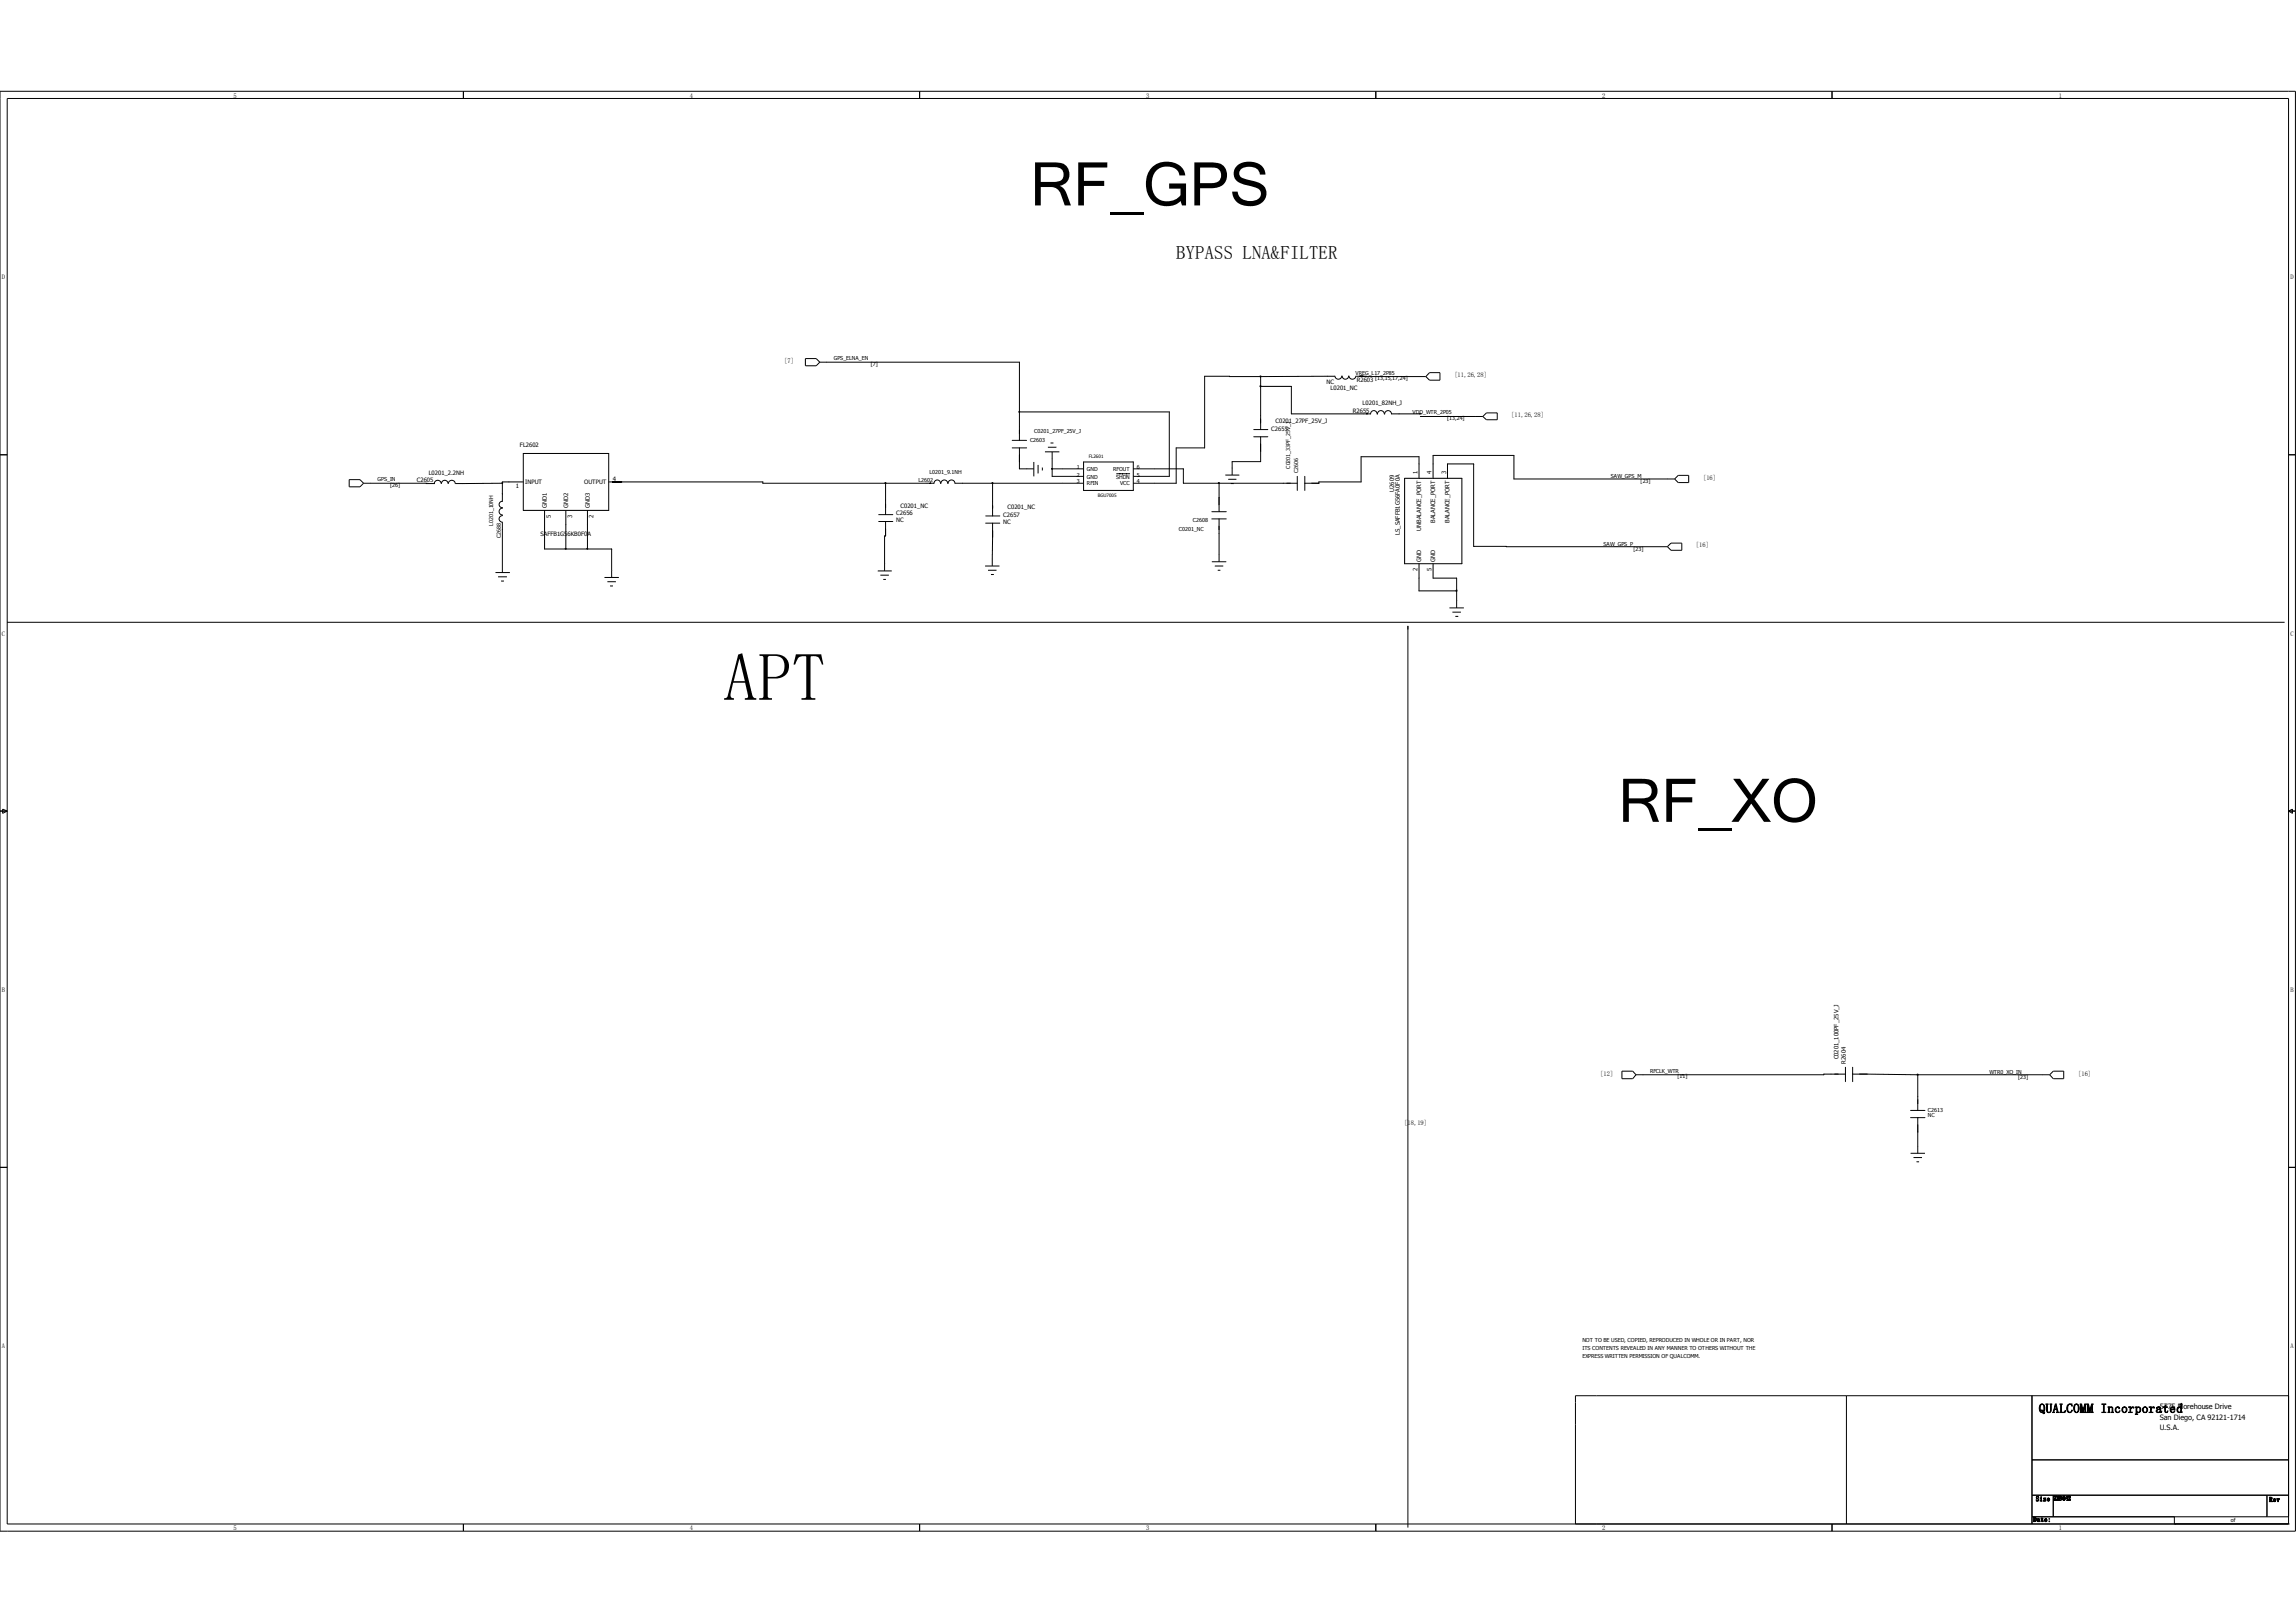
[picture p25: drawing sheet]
<svg xmlns="http://www.w3.org/2000/svg" width="297mm" height="210mm" viewBox="0 0 297 210" stroke-linecap="round" stroke-linejoin="round" font-family="sans-serif">
<defs><g id="words">
<text font-size="8.8" x="93.6" y="90.7">APT</text>
<g font-size="7.8">
<text x="133.3" y="26.6">RF_GPS</text>
<text x="209.3" y="106.3">RF_XO</text>
</g>
<text font-size="2.4" x="152.1" y="33.5">BYPASS LNA&amp;FILTER</text>
<text font-size="1.7" x="263.7" y="182.8">QUALCOMM Incorporated</text>
<g font-size=".9">
<text x="279.4" y="182.4">5775 Morehouse Drive</text>
<text x="279.4" y="183.7">San Diego, CA 92121-1714</text>
<text x="279.4" y="185.1">U.S.A.</text>
</g>
<g font-size=".8">
<text x="30.2" y="12.6">5</text>
<text x="89.2" y="12.6">4</text>
<text x="148.3" y="12.6">3</text>
<text x="207.3" y="12.6">2</text>
<text x="266.3" y="12.6">1</text>
<text x=".3" y="36.1">D</text>
<text x="296.3" y="36.1">D</text>
<text x="101.4" y="46.9">[7]</text>
<text x="171.6" y="49.6">NC</text>
<text x="172.1" y="50.5">L0201_NC</text>
<text x="175" y="53.4">R2655</text>
<text x="175.5" y="49.5">R2603</text>
<text x="176.3" y="52.4">L0201_82NH_J</text>
<text x="188.1" y="48.8">[11,26,28]</text>
<text x="195.5" y="53.9">[11,26,28]</text>
<text x="67.3" y="57.8">FL2602</text>
<text x="164.5" y="55.7">C2655</text>
<text x="165" y="54.8">C0201_27PF_25V_J</text>
<text x="53.9" y="62.4">C2605</text>
<text x="55.5" y="61.4">L0201_2.2NH</text>
<text x="66.7" y="63.1">1</text>
<text x="67.9" y="62.7">INPUT</text>
<text x="70.7" y="65.8" transform="rotate(-90 70.7 65.8)">GND1</text>
<text x="73.5" y="65.8" transform="rotate(-90 73.5 65.8)">GND2</text>
<text x="75.6" y="62.7">OUTPUT</text>
<text x="76.3" y="65.8" transform="rotate(-90 76.3 65.8)">GND3</text>
<text x="79.3" y="62.2">4</text>
<text x="116.5" y="65.7">C0201_NC</text>
<text x="130.3" y="65.9">C0201_NC</text>
<text x="180.3" y="63.6" transform="rotate(-90 180.3 63.6)">U2609</text>
<text x="183.4" y="61.3" transform="rotate(-90 183.4 61.3)">1</text>
<text x="185.2" y="61.3" transform="rotate(-90 185.2 61.3)">4</text>
<text x="187.1" y="61.3" transform="rotate(-90 187.1 61.3)">3</text>
<text x="220.3" y="62.1">[16]</text>
<text x="69.9" y="69.4">SAFFB1G56KB0F0A</text>
<text x="71.2" y="67" transform="rotate(-90 71.2 67)">5</text>
<text x="74" y="67" transform="rotate(-90 74 67)">3</text>
<text x="76.8" y="67" transform="rotate(-90 76.8 67)">2</text>
<text x="115.9" y="66.7">C2656</text>
<text x="115.9" y="67.6">NC</text>
<text x="129.8" y="66.9">C2657</text>
<text x="129.8" y="67.7">NC</text>
<text x="181.1" y="69.2" transform="rotate(-90 181.1 69.2)">LS_SAFFB1G56FA0F0A</text>
<text x="183.8" y="68.7" transform="rotate(-90 183.8 68.7)">UNBALANCE_PORT</text>
<text x="185.7" y="67.7" transform="rotate(-90 185.7 67.7)">BALANCE_PORT</text>
<text x="187.5" y="67.7" transform="rotate(-90 187.5 67.7)">BALANCE_PORT</text>
<text x="219.4" y="70.8">[16]</text>
<text x="183.4" y="73.9" transform="rotate(-90 183.4 73.9)">2</text>
<text x="183.8" y="72.7" transform="rotate(-90 183.8 72.7)">GND</text>
<text x="185.2" y="73.9" transform="rotate(-90 185.2 73.9)">5</text>
<text x="185.7" y="72.7" transform="rotate(-90 185.7 72.7)">GND</text>
<text x=".3" y="82.3">C</text>
<text x="296.3" y="82.3">C</text>
<text x=".3" y="128.4">B</text>
<text x="296.3" y="128.4">B</text>
<text x="237.8" y="137.1" transform="rotate(-90 237.8 137.1)">C0201_100PF_25V_J</text>
<text x="238.8" y="137.6" transform="rotate(-90 238.8 137.6)">R2604</text>
<text x="207" y="139.2">[12]</text>
<text x="268.8" y="139.2">[16]</text>
<text x="181.7" y="145.6">[18,19]</text>
<text x=".3" y="174.5">A</text>
<text x="296.3" y="174.5">A</text>
<text x="30.2" y="198">5</text>
<text x="89.2" y="198">4</text>
<text x="148.3" y="198">3</text>
<text x="207.3" y="198">2</text>
<text x="263" y="196.9">Date:</text>
<text x="263.4" y="194.2">Size</text>
<text x="265.6" y="194.1">2018-6-12</text>
<text x="266.3" y="198">1</text>
<text x="293.5" y="194.3">Rev</text>
</g>
<g font-size=".7">
<text x="107.8" y="46.6">GPS_ELNA_EN</text>
<text x="112.6" y="47.3">[7]</text>
<text x="175.4" y="48.5">VREG_L17_2P85</text>
<text x="177.9" y="49.1">[13,15,17,24]</text>
<text x="182.7" y="53.6">VDD_WTR_2P05</text>
<text x="133.2" y="57.1">C2603</text>
<text x="133.8" y="56.1">C0201_27PF_25V_J</text>
<text x="187.2" y="54.3">[13,24]</text>
<text x="48.8" y="62.3">GPS_IN</text>
<text x="50.5" y="63">[26]</text>
<text x="118.8" y="62.4">L2602</text>
<text x="120.2" y="61.3">L0201_9.1NH</text>
<text x="139.3" y="60.7">1</text>
<text x="139.3" y="61.7">2</text>
<text x="139.3" y="62.6">3</text>
<text x="140.6" y="60.9">GND</text>
<text x="140.6" y="61.9">GND</text>
<text x="140.6" y="62.8">RFIN</text>
<text x="144" y="60.9">RFOUT</text>
<text x="144.4" y="61.9">SHDN</text>
<text x="144.9" y="62.8">VCC</text>
<text x="147" y="62.6">4</text>
<text x="147" y="61.7">5</text>
<text x="147" y="60.7">6</text>
<text x="166.9" y="60.6" transform="rotate(-90 166.9 60.6)">C0201_33PF_25V_J</text>
<text x="167.9" y="61.2" transform="rotate(-90 167.9 61.2)">C2606</text>
<text x="208.4" y="61.8">SAW_GPS_M</text>
<text x="212.2" y="62.5">[23]</text>
<text x="63.8" y="68.1" transform="rotate(-90 63.8 68.1)">L0201_10NH</text>
<text x="64.8" y="69.7" transform="rotate(-90 64.8 69.7)">C2688</text>
<text x="152.5" y="68.6">C0201_NC</text>
<text x="154.3" y="67.6">C2608</text>
<text x="207.4" y="70.6">SAW_GPS_P</text>
<text x="211.3" y="71.3">[23]</text>
<text x="213.4" y="138.8">RFCLK_WTR</text>
<text x="217" y="139.5">[11]</text>
<text x="249.4" y="143.8">C2613</text>
<text x="257.3" y="138.9">WTR0_XO_IN</text>
<text x="261.1" y="139.6">[23]</text>
<text x="249.4" y="144.6">NC</text>
<text x="204.7" y="173.6">NOT TO BE USED, COPIED, REPRODUCED IN WHOLE OR IN PART, NOR</text>
<text x="204.7" y="174.7">ITS CONTENTS REVEALED IN ANY MANNER TO OTHERS WITHOUT THE</text>
<text x="204.7" y="175.7">EXPRESS WRITTEN PERMISSION OF QUALCOMM.</text>
<text x="288.6" y="196.9">of</text>
</g>
<g font-size=".6">
<text x="140.8" y="59.3">FL2601</text>
<text x="142" y="64.3">BGU7005</text>
</g>
</g></defs>
<g fill="none" stroke="#000" stroke-width=".13">
<path d="M0 11.8h296.9v186.3h-296.9zM.9 12.7h295.1v184.5h-295.1zM59.9 11.8v.9M119 11.8v.9M178 11.8v.9M237 11.8v.9M0 58.8h.9M67.7 58.7h11v7.3h-11zM104.2 46.4h1.4l.4 .5-.4 .4h-1.4zM106 46.9h25.9v10.1M130.9 57h1.9M130.9 58h1.9"/>
<path d="M131.9 58v2.7h1.8M131.9 53.3h19.4v8.3h-4.7M133.7 59.8v1.8M135.2 58.5h1.8M135.6 57.9h1.1M135.9 57.3h.4M136.1 58.5v3.1h4.1M140.2 59.8h6.4v3.7h-6.4zM162.2 55.6h1.8M162.2 56.5h1.8M163.1 50h3.9v3.6h10.3M163.1 48.7h-7.3v9.3h-3.7v4.5h-5.5"/>
<path d="M163.1 48.7v6.9M163.1 56.5v3.2h-3.7v1.8M172.6 48.7h-9.5M172.7 48.7a.45 .45 0 0 0 .4 .4 .45 .45 0 0 0 .5-.4M173.6 48.7a.42 .42 0 0 0 .4 .4 .42 .42 0 0 0 .5-.4M174.5 48.7a.45 .45 0 0 0 .4 .4 .45 .45 0 0 0 .5-.4M175.4 48.7h1.4M176.4 48.7h8M177.3 53.6a.42 .42 0 0 1 .4-.5 .42 .42 0 0 1 .4 .5M178.2 53.6a.44 .44 0 0 1 .4-.5 .44 .44 0 0 1 .5 .5M179.1 53.6a.44 .44 0 0 1 .5-.5 .44 .44 0 0 1 .4 .5M180 53.6h3.9"/>
<path d="M183.7 53.9h8.1M184.9 48.2h1.4v1h-1.4l-.5-.5zM192.3 53.4h1.4v.9h-1.4l-.5-.4zM296 58.8h.9M45.2 62.1h1.4l.4 .4-.4 .5h-1.4zM47 62.5h8.2M55.1 62.6h1.2M56.2 62.5a.45 .45 0 0 1 .4-.4 .45 .45 0 0 1 .5 .4M57.1 62.5a.42 .42 0 0 1 .4-.4 .42 .42 0 0 1 .5 .4M58 62.5a.45 .45 0 0 1 .4-.4 .45 .45 0 0 1 .5 .4M64.1 74.1h1.9M64.4 74.6h1.2"/>
<path d="M64.8 75.2h.4M65 62.5l-6.1 .1M65 67.6v6.5M65 66.7a.42 .42 0 0 0-.4 .4 .42 .42 0 0 0 .4 .5M65 65.7a.44 .44 0 0 0-.4 .5 .44 .44 0 0 0 .4 .4M65 64.9a.42 .42 0 0 0-.4 .4 .42 .42 0 0 0 .4 .4M67.7 62.4h-2.7v2.5M70.4 66v5h8.7v3.7M73.2 66v5M76 66v5M78.2 74.7h1.9M78.6 75.3h1.1"/>
<path d="M78.7 62.4h20v.1h22.1M78.9 75.8h.4M113.5 73.9h1.9M113.7 66.6h1.8M113.7 67.5h1.8M113.9 74.4h1.1M114.3 75h.3M114.6 62.5v4.1M114.6 67.5v1.8h-.2v4.6M120.8 62.5a.42 .42 0 0 1 .4-.4 .42 .42 0 0 1 .5 .4M121.7 62.5a.44 .44 0 0 1 .5-.4 .44 .44 0 0 1 .4 .4M122.6 62.5a.44 .44 0 0 1 .5-.4 .44 .44 0 0 1 .4 .4"/>
<path d="M123.6 62.5h16.6M127.4 73.2h1.9M127.5 66.8h1.8M127.5 67.7h1.8M127.8 73.8h1.1M128.2 74.3h.4M128.4 62.5v4.3M128.4 67.7v5.5M134.3 60.2v1.1M134.8 60.5v.4M136.1 60.7h4.1M144.4 61.3h1.8"/>
<path d="M146.6 60.7h6.5v1.8h14.7M156.8 67.1h1.8M156.8 66.2h1.8M156.8 72.7h1.8M157.1 73.2h1.1M157.5 73.8h.4M157.7 62.5v3.7M157.7 67.1v5.6M158.5 61.5h1.8M158.9 62h1M159.2 62.6h.4M167.8 61.6v1.9"/>
<path d="M168.8 61.6v1.9M181.7 61.9h7.4v11h-7.4zM183.6 61.9v-2.8h-7.5v3.3h-5.5v.1h-1.8M183.6 72.9v3.6h4.8M185.4 61.9v-3h10.4v3.1h20.8M185.4 72.9v1.9h3v3.9M187.2 61.9v-1.9h3.4v10.7h25.1M187.5 78.7h1.9M187.9 79.2h1.1M188.3 79.8h.3M216.2 70.3h1.4v.9h-1.4l-.5-.5zM216.6 62l.5-.5h1.3v.9h-1.3z"/>
<path d="M.9 80.5h294.6M182.1 81v116.7M0 104.9h.9M.3 104.7l.6 .2-.6 .3zM296 104.9h.9M296 104.9l.5-.2v.5zM209.8 138.6h1.4l.4 .5-.4 .5h-1.4zM217.6 139.1h.1M238.7 139h-2.8v.1h-24.3M238.7 138.1v1.9M239.6 139l8.5 .1M239.6 138.1v1.9"/>
<path d="M248.1 139.1v4.6M248.1 139.1h17M265.1 139.1l.5-.5h1.4v1h-1.4zM0 151h.9M247.1 143.7h1.9M247.1 144.6h1.9M247.1 149.2h1.9M247.5 149.8h1.1M247.9 150.3h.3M248.1 144.6v4.6M296 151h.9M59.9 197.2v.9"/>
<path d="M119 197.2v.9M178 197.2v.9M237 197.2v.9M238.8 180.6v16.6M262.8 180.6v16.6M262.8 188.9h33.2M262.8 193.5h33.2M262.8 196.3h33.2M265.6 193.5v2.8M281.3 197.2h.1M281.3 196.3v.9M293.2 193.5v2.8"/>
<path d="M296 197.2h.1M296 180.6h-92.2v16.6"/>
</g>
<g fill="#000" stroke="#000" stroke-width=".13">
<path d="M131.8 53.3h.1z" fill-rule="evenodd"/>
<path d="M65 62.5v.1z" fill-rule="evenodd"/>
<path d="M73.1 71h.1z" fill-rule="evenodd"/>
<path d="M75.9 71h.1z" fill-rule="evenodd"/>
<path d="M136 60.6l.1 .1z" fill-rule="evenodd"/>
<circle cx="163" cy="48.7" r=".06"/>
<circle cx="163" cy="50" r=".06"/>
<circle cx="114.5" cy="62.5" r=".06"/>
<circle cx="128.4" cy="62.5" r=".06"/>
<circle cx="157.7" cy="62.5" r=".06"/>
<circle cx="188.4" cy="76.4" r=".06"/>
<circle cx="248.1" cy="139" r=".06"/>
</g>
<circle cx="231.6" cy="8.2" r="2.91" fill="#fff"/>
<use href="#words"/>
</svg>
